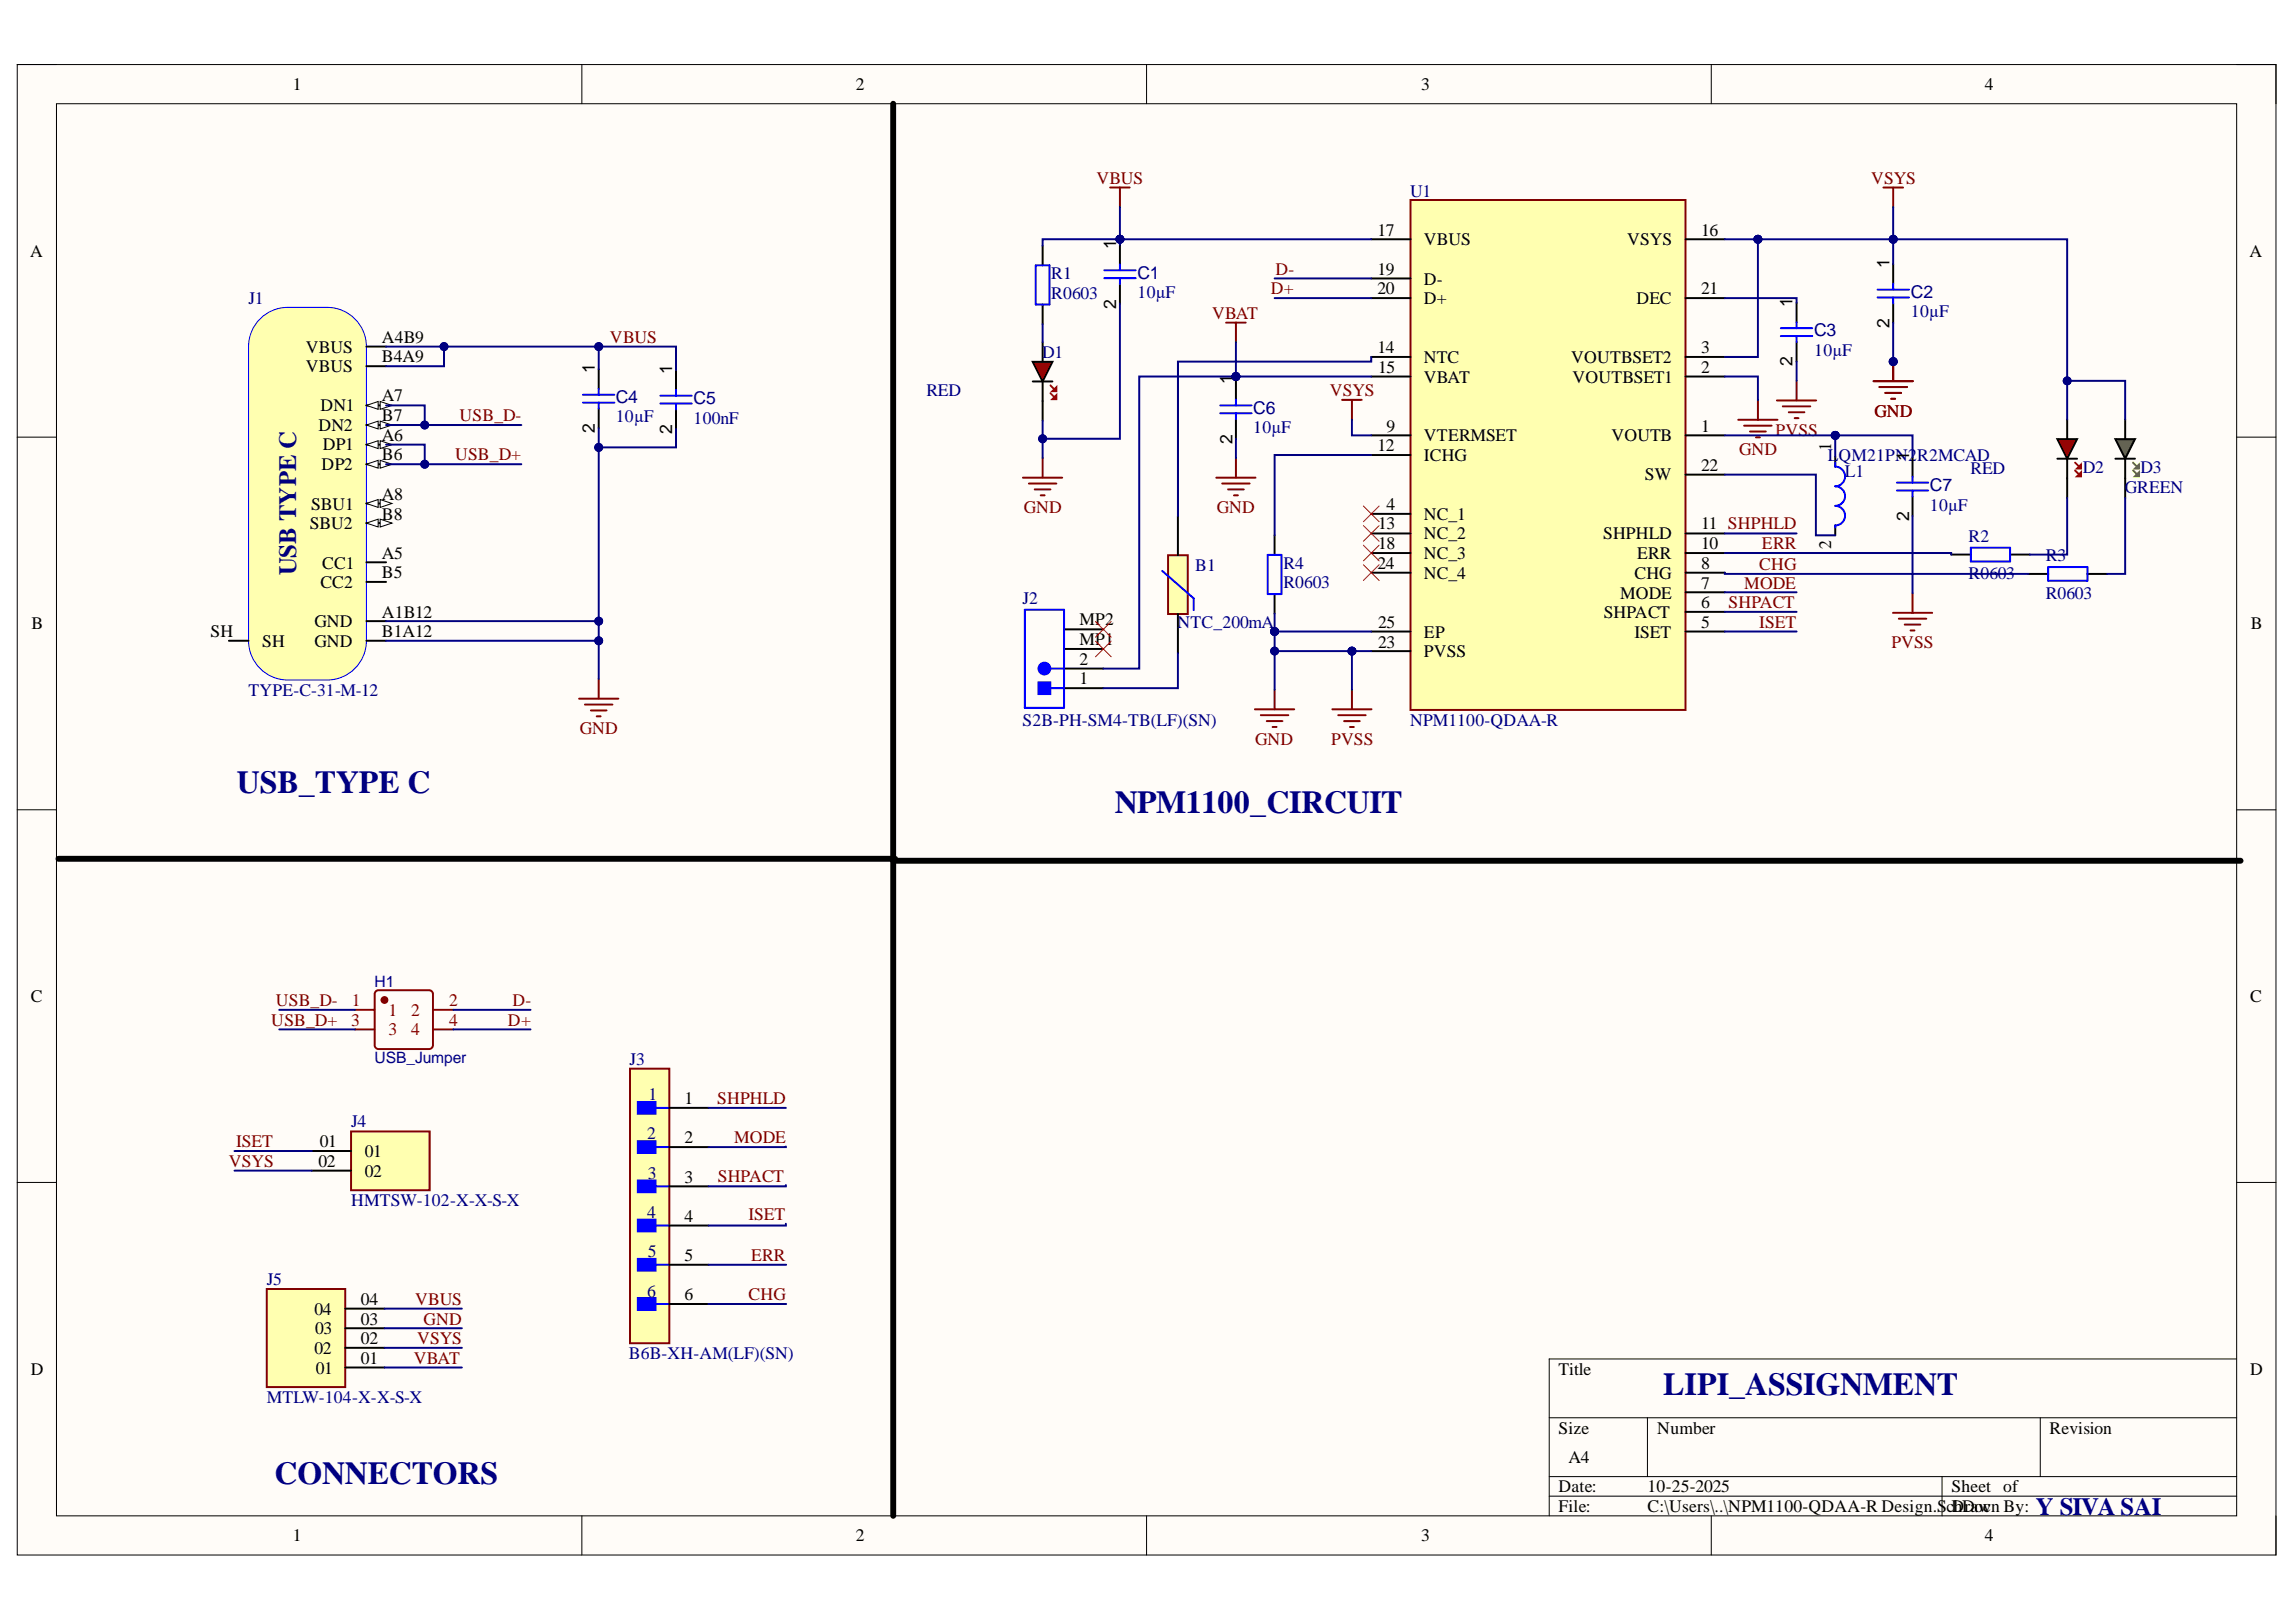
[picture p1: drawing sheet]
<svg xmlns="http://www.w3.org/2000/svg" width="297mm" height="210mm" viewBox="0 0 297 210" stroke-linecap="round" stroke-linejoin="round" font-family="sans-serif">
<defs><g id="words">
<g font-size="4.1" fill="#000080">
<text x="30.6" y="102.6">USB_TYPE C</text>
<text x="144.2" y="105.2">NPM1100_CIRCUIT</text>
<text x="215.2" y="180.5">LIPI_ASSIGNMENT</text>
<text x="35.5" y="192">CONNECTORS</text>
</g>
<g font-size="3.2" fill="#000080">
<text x="38.3" y="74.4" transform="rotate(-90 38.3 74.4)">USB TYPE C</text>
<text x="263.4" y="196">Y SIVA SAI</text>
</g>
<g font-size="2.3">
<text x="37.9" y="11.7">1</text>
<text x="110.7" y="11.7">2</text>
<text x="183.9" y="11.7">3</text>
<text x="256.8" y="11.7">4</text>
<text x="3.9" y="33.3">A</text>
<text x="144.4" y="32.2" transform="rotate(-90 144.4 32.2)">1</text>
<text x="178.2" y="30.5">17</text>
<text x="178.2" y="35.6">19</text>
<text x="184.2" y="31.8">VBUS</text>
<text x="210.5" y="31.8">VSYS</text>
<text x="220.1" y="30.5">16</text>
<text x="244.4" y="34.7" transform="rotate(-90 244.4 34.7)">1</text>
<text x="291" y="33.3">A</text>
<text x="144.4" y="40" transform="rotate(-90 144.4 40)">2</text>
<text x="178.2" y="38.1">20</text>
<text x="184.2" y="39.4">D+</text>
<text x="184.2" y="36.8">D-</text>
<text x="211.7" y="39.4">DEC</text>
<text x="220.1" y="38.1">21</text>
<text x="231.9" y="39.7" transform="rotate(-90 231.9 39.7)">1</text>
<text x="39.6" y="45.6">VBUS</text>
<text x="49.4" y="44.4">A4B9</text>
<text x="49.4" y="46.9">B4A9</text>
<text x="178.2" y="45.7">14</text>
<text x="184.2" y="47">NTC</text>
<text x="203.2" y="47">VOUTBSET2</text>
<text x="220.1" y="45.7">3</text>
<text x="231.9" y="47.4" transform="rotate(-90 231.9 47.4)">2</text>
<text x="244.4" y="42.4" transform="rotate(-90 244.4 42.4)">2</text>
<text x="39.6" y="48.2">VBUS</text>
<text x="41.4" y="53.2">DN1</text>
<text x="49.4" y="52">A7</text>
<text x="77" y="48.3" transform="rotate(-90 77 48.3)">1</text>
<text x="86.9" y="48.4" transform="rotate(-90 86.9 48.4)">1</text>
<text x="159.4" y="49.7" transform="rotate(-90 159.4 49.7)">1</text>
<text x="178.3" y="48.2">15</text>
<text x="184.2" y="49.5">VBAT</text>
<text x="203.4" y="49.5">VOUTBSET1</text>
<text x="220.1" y="48.2">2</text>
<text x="41.2" y="55.8">DN2</text>
<text x="41.8" y="58.3">DP1</text>
<text x="49.4" y="57">A6</text>
<text x="49.4" y="54.5">B7</text>
<text x="49.4" y="59.6">B6</text>
<text x="77" y="56" transform="rotate(-90 77 56)">2</text>
<text x="86.9" y="56.2" transform="rotate(-90 86.9 56.2)">2</text>
<text x="159.4" y="57.4" transform="rotate(-90 159.4 57.4)">2</text>
<text x="178.2" y="58.4">12</text>
<text x="179.4" y="55.8">9</text>
<text x="184.2" y="57.1">VTERMSET</text>
<text x="184.2" y="59.6">ICHG</text>
<text x="208.5" y="57.1">VOUTB</text>
<text x="220.1" y="55.8">1</text>
<text x="236.9" y="58.4" transform="rotate(-90 236.9 58.4)">1</text>
<text x="247" y="59.6" transform="rotate(-90 247 59.6)">1</text>
<text x="40.3" y="66">SBU1</text>
<text x="41.6" y="60.8">DP2</text>
<text x="49.4" y="64.7">A8</text>
<text x="179.4" y="66">4</text>
<text x="212.8" y="62.2">SW</text>
<text x="220.1" y="60.9">22</text>
<text x="40.1" y="68.5">SBU2</text>
<text x="49.4" y="67.2">B8</text>
<text x="178.3" y="71.1">18</text>
<text x="178.3" y="68.5">13</text>
<text x="184.2" y="67.2">NC_1</text>
<text x="184.2" y="69.8">NC_2</text>
<text x="207.4" y="69.8">SHPHLD</text>
<text x="220.1" y="71.1">10</text>
<text x="220.1" y="68.5">11 SHPHLD</text>
<text x="236.9" y="71.1" transform="rotate(-90 236.9 71.1)">2</text>
<text x="247" y="67.4" transform="rotate(-90 247 67.4)">2</text>
<text x="41.4" y="76.1">CC2</text>
<text x="41.7" y="73.6">CC1</text>
<text x="49.4" y="72.3">A5</text>
<text x="49.4" y="74.9">B5</text>
<text x="178.2" y="73.7">24</text>
<text x="184.2" y="72.3">NC_3</text>
<text x="184.2" y="74.9">NC_4</text>
<text x="209.6" y="77.5">MODE</text>
<text x="211.5" y="74.9">CHG</text>
<text x="211.8" y="72.3">ERR</text>
<text x="220.1" y="76.2">7</text>
<text x="220.1" y="73.7">8</text>
<text x="4.1" y="81.4">B</text>
<text x="27.2" y="82.5">SH</text>
<text x="33.9" y="83.7">SH</text>
<text x="40.7" y="81.2">GND</text>
<text x="40.7" y="83.7">GND</text>
<text x="49.4" y="79.9">A1B12</text>
<text x="49.4" y="82.5">B1A12</text>
<text x="139.6" y="83.5">MP1</text>
<text x="139.6" y="80.9">MP2</text>
<text x="178.3" y="81.3">25</text>
<text x="178.3" y="83.8">23</text>
<text x="184.2" y="82.5">EP</text>
<text x="207.5" y="80">SHPACT</text>
<text x="211.5" y="82.5">ISET</text>
<text x="220.1" y="81.3">5</text>
<text x="220.1" y="78.7">6</text>
<text x="291.2" y="81.4">B</text>
<text x="139.6" y="88.5">1</text>
<text x="139.6" y="86">2</text>
<text x="184.2" y="85.1">PVSS</text>
<text x="4" y="129.7">C</text>
<text x="291.1" y="129.7">C</text>
<text x="88.6" y="142.9">1</text>
<text x="41.4" y="148.4">01</text>
<text x="47.2" y="149.8">01</text>
<text x="88.6" y="147.9">2</text>
<text x="41.2" y="151.1">02</text>
<text x="47.2" y="152.3">02</text>
<text x="88.6" y="153.1">3</text>
<text x="88.6" y="158.2">4</text>
<text x="88.6" y="163.2">5</text>
<text x="40.7" y="170.1">04</text>
<text x="40.8" y="172.7">03</text>
<text x="46.7" y="173.9">02</text>
<text x="46.7" y="171.4">03</text>
<text x="46.7" y="168.9">04</text>
<text x="88.6" y="168.3">6</text>
<text x="4" y="177.9">D</text>
<text x="40.7" y="175.2">02</text>
<text x="40.9" y="177.7">01</text>
<text x="46.7" y="176.5">01</text>
<text x="201.6" y="177.9">Title</text>
<text x="291.1" y="177.9">D</text>
<text x="201.6" y="185.5">Size</text>
<text x="214.4" y="185.5">Number</text>
<text x="265.2" y="185.5">Revision</text>
<text x="202.9" y="189.3">A4</text>
<text x="201.6" y="193.1">Date:</text>
<text x="201.6" y="195.7">File:</text>
<text x="213.1" y="193.1">10-25-2025</text>
<text x="213.1" y="195.7">C:\Users\..\NPM1100-QDAA-R Design.S</text>
<text x="251.8" y="195.7">cDrawn By:</text>
<text x="252.5" y="193.1">Sheet of</text>
<text x="252.8" y="195.7">hDoc</text>
<text x="37.9" y="199.5">1</text>
<text x="110.7" y="199.5">2</text>
<text x="183.9" y="199.5">3</text>
<text x="256.8" y="199.5">4</text>
</g>
<g font-size="2.3" fill="#800000">
<text x="141.8" y="23.8">VBUS</text>
<text x="242.1" y="23.8">VSYS</text>
<text x="165" y="35.6">D-</text>
<text x="156.8" y="41.3">VBAT</text>
<text x="164.4" y="38.1">D+</text>
<text x="78.9" y="44.4">VBUS</text>
<text x="172" y="51.3">VSYS</text>
<text x="242.5" y="53.9">GND</text>
<text x="58.9" y="59.6">USB_D+</text>
<text x="59.5" y="54.5">USB_D-</text>
<text x="225" y="58.9">GND</text>
<text x="229.7" y="56.4">PVSS</text>
<text x="132.5" y="66.4">GND</text>
<text x="157.4" y="66.4">GND</text>
<text x="227.9" y="71.1">ERR</text>
<text x="225.7" y="76.2">MODE</text>
<text x="227.6" y="73.8">CHG</text>
<text x="223.6" y="78.7">SHPACT</text>
<text x="227.6" y="81.3">ISET</text>
<text x="244.7" y="83.9">PVSS</text>
<text x="75" y="95">GND</text>
<text x="162.4" y="96.4">GND</text>
<text x="172.2" y="96.4">PVSS</text>
<text x="35.7" y="130.2">USB_D-</text>
<text x="66.3" y="130.2">D-</text>
<text x="35.1" y="132.7">USB_D+</text>
<text x="65.7" y="132.7">D+</text>
<text x="92.8" y="142.9">SHPHLD</text>
<text x="30.5" y="148.4">ISET</text>
<text x="95" y="147.9">MODE</text>
<text x="29.6" y="151.1">VSYS</text>
<text x="92.9" y="152.9">SHPACT</text>
<text x="96.8" y="157.9">ISET</text>
<text x="97.2" y="163.2">ERR</text>
<text x="53.7" y="168.9">VBUS</text>
<text x="54" y="173.9">VSYS</text>
<text x="54.8" y="171.4">GND</text>
<text x="96.8" y="168.3">CHG</text>
<text x="53.5" y="176.5">VBAT</text>
</g>
<g font-size="2.3" fill="#000080">
<text x="182.4" y="25.4">U1</text>
<text x="32.1" y="39.3">J1</text>
<text x="136" y="36.2">R1</text>
<text x="136" y="38.7">R0603</text>
<text x="147.2" y="38.5">10µF</text>
<text x="147.2" y="36.1">C1</text>
<text x="247.2" y="41.1">10µF</text>
<text x="247.2" y="38.5">C2</text>
<text x="134.8" y="46.3">D1</text>
<text x="234.7" y="46">10µF</text>
<text x="234.7" y="43.5">C3</text>
<text x="79.7" y="52.1">C4</text>
<text x="89.7" y="52.3">C5</text>
<text x="119.9" y="51.3">RED</text>
<text x="162.1" y="53.6">C6</text>
<text x="79.7" y="54.7">10µF</text>
<text x="89.7" y="54.8">100nF</text>
<text x="162.1" y="56">10µF</text>
<text x="236.5" y="59.6">LQM21PN2</text>
<text x="248" y="59.6">R2MCAD</text>
<text x="238.7" y="61.7">L1</text>
<text x="249.7" y="63.5">C7</text>
<text x="254.9" y="61.3">RED</text>
<text x="269.5" y="61.2">D2</text>
<text x="274.9" y="63.8">GREEN</text>
<text x="276.9" y="61.2">D3</text>
<text x="249.7" y="66.1">10µF</text>
<text x="254.7" y="70.1">R2</text>
<text x="154.6" y="73.9">B1</text>
<text x="166" y="73.6">R4</text>
<text x="166" y="76.1">R0603</text>
<text x="254.7" y="74.9">R0603</text>
<text x="264.7" y="72.7">R3</text>
<text x="264.7" y="77.5">R0603</text>
<text x="132.3" y="78.1">J2</text>
<text x="152.3" y="81.3">NTC_200mA</text>
<text x="32.1" y="90.1">TYPE-C-31-M-12</text>
<text x="132.3" y="93.9">S2B-PH-SM4-TB(LF)(SN)</text>
<text x="182.4" y="93.9">NPM1100-QDAA-R</text>
<text x="81.5" y="137.8">J3</text>
<text x="83.9" y="142.4">1</text>
<text x="45.4" y="145.9">J4</text>
<text x="83.7" y="147.4">2</text>
<text x="83.8" y="152.6">3</text>
<text x="45.4" y="156.1">HMTSW-102-X-X-S-X</text>
<text x="83.7" y="157.6">4</text>
<text x="34.5" y="166.3">J5</text>
<text x="83.7" y="167.8">6</text>
<text x="83.8" y="162.7">5</text>
<text x="81.4" y="175.9">B6B-XH-AM(LF)(SN)</text>
<text x="34.5" y="181.6">MTLW-104-X-X-S-X</text>
</g>
<g font-size="2.3" fill="#800">
<text x="45.5" y="130.2">1</text>
<text x="50.2" y="131.5">1</text>
<text x="53.2" y="131.5">2</text>
<text x="58.1" y="130.2">2</text>
<text x="45.4" y="132.7">3</text>
<text x="50.2" y="134">3</text>
<text x="53.2" y="134">4</text>
<text x="58.1" y="132.7">4</text>
</g>
<g font-size="2" fill="#000080">
<text x="48.5" y="127.7">H1</text>
<text x="48.5" y="137.6">USB_Jumper</text>
</g>
</g></defs>
<path d="M2.2 8.4h292.2v192.8h-292.2z" fill-rule="evenodd" fill="#fffcf8"/>
<path d="M2.2 8.4h292.2v192.8h-292.2z" fill="none" stroke="#000" stroke-width=".13"/>
<path d="M7.3 13.4h282.1v182.8h-282.1z" fill-rule="evenodd" fill="#fffcf8"/>
<g fill="none" stroke="#000" stroke-width=".13">
<path d="M2.2 8.3h5.1M7.3 13.4h282.1v182.8h-282.1zM75.3 8.3v5.1M148.3 8.3v5.1M221.4 8.4v5M289.4 8.4h5v5M2.2 56.6h5.1M289.4 56.6h5M2.2 104.8h5.1M289.4 104.8h5M2.2 153h5.1M289.4 153h5"/>
<path d="M289.4 175.9h-89v20.3M75.3 196.2v5M148.3 196.2v5M200.4 183.5h89M200.4 191.1h89M200.4 193.6h89M213.1 183.5v7.6M221.4 196.2v5M251.2 191.1v5.1M264 183.5v7.6M294.4 196.2v5"/>
</g>
<path d="M237.4 59.1v1.3M237.4 68v1.3" fill="none" stroke="#000" stroke-width=".25"/>
<path d="M237.4 59.9v.5a1.27 1.27 0 0 1 1.3 1.3 1.27 1.27 0 0 1-1.3 1.2 1.27 1.27 0 0 1 1.3 1.3 1.27 1.27 0 0 1-1.3 1.3 1.27 1.27 0 0 1 1.3 1.2 1.27 1.27 0 0 1-1.3 1.3v.3" fill="none" stroke="#00f" stroke-width=".25"/>
<path d="M33.4 41.6a5.1 5.1 0 0 1 3.8-1.8h5.1a5.1 5.1 0 0 1 5.1 5.1v38a5.1 5.1 0 0 1-5.1 5.1h-5.1a5.1 5.1 0 0 1-5-5.1v-38a5.1 5.1 0 0 1 1.2-3.3z" fill="#ffffb0"/>
<path d="M33.4 41.6a5.1 5.1 0 0 1 3.8-1.8h5.1a5.1 5.1 0 0 1 5.1 5.1v38a5.1 5.1 0 0 1-5.1 5.1h-5.1a5.1 5.1 0 0 1-5-5.1v-38a5.1 5.1 0 0 1 1.2-3.3z" fill="none" stroke="#00f" stroke-width=".13"/>
<path d="M47.4 44.9h2.5M47.4 72.8h2.5M47.4 67.7h2.5M47.4 80.4h2.5" fill="none" stroke="#000" stroke-width=".25"/>
<path d="M47.4 67.7l1.5-.5v1z" fill="#f8fcff"/>
<path d="M47.4 67.7l1.5-.5v1z" fill="none" stroke="#000" stroke-width=".13"/>
<path d="M49.2 67.2l1.5 .5-1.5 .5z" fill="#f8fcff"/>
<path d="M49.2 67.2l1.5 .5-1.5 .5z" fill="none" stroke="#000" stroke-width=".13"/>
<path d="M47.4 57.5h2.5" fill="none" stroke="#000" stroke-width=".25"/>
<path d="M47.4 57.5l1.5-.5v1.1z" fill="#f8fcff"/>
<path d="M47.4 57.5l1.5-.5v1.1z" fill="none" stroke="#000" stroke-width=".13"/>
<path d="M49.2 57l1.5 .5-1.5 .6z" fill="#f8fcff"/>
<path d="M49.2 57l1.5 .5-1.5 .6z" fill="none" stroke="#000" stroke-width=".13"/>
<path d="M47.4 55h2.5" fill="none" stroke="#000" stroke-width=".25"/>
<path d="M47.4 55l1.5-.5v1z" fill="#f8fcff"/>
<path d="M47.4 55l1.5-.5v1z" fill="none" stroke="#000" stroke-width=".13"/>
<path d="M49.2 54.5l1.5 .5-1.5 .5z" fill="#f8fcff"/>
<path d="M49.2 54.5l1.5 .5-1.5 .5z" fill="none" stroke="#000" stroke-width=".13"/>
<path d="M47.4 52.5h2.5" fill="none" stroke="#000" stroke-width=".25"/>
<path d="M47.4 52.5l1.5-.5v1z" fill="#f8fcff"/>
<path d="M47.4 52.5l1.5-.5v1z" fill="none" stroke="#000" stroke-width=".13"/>
<path d="M49.2 52l1.5 .5-1.5 .5z" fill="#f8fcff"/>
<path d="M49.2 52l1.5 .5-1.5 .5z" fill="none" stroke="#000" stroke-width=".13"/>
<path d="M47.4 60.1h2.5" fill="none" stroke="#000" stroke-width=".25"/>
<path d="M47.4 60.1l1.5-.5v1z" fill="#f8fcff"/>
<path d="M47.4 60.1l1.5-.5v1z" fill="none" stroke="#000" stroke-width=".13"/>
<path d="M49.2 59.6l1.5 .5-1.5 .5z" fill="#f8fcff"/>
<path d="M49.2 59.6l1.5 .5-1.5 .5z" fill="none" stroke="#000" stroke-width=".13"/>
<path d="M47.4 65.2h2.5" fill="none" stroke="#000" stroke-width=".25"/>
<path d="M47.4 65.2l1.5-.6v1.1z" fill="#f8fcff"/>
<path d="M47.4 65.2l1.5-.6v1.1z" fill="none" stroke="#000" stroke-width=".13"/>
<path d="M49.2 64.6l1.5 .6-1.5 .5z" fill="#f8fcff"/>
<path d="M49.2 64.6l1.5 .6-1.5 .5z" fill="none" stroke="#000" stroke-width=".13"/>
<path d="M232.4 39.2v2.5M47.4 47.4h2.5M77.5 47.8v2.5M77.5 52.9v2.5M87.5 47.9v2.5M87.5 53v2.5M232.4 44.2v2.6M47.4 75.3h2.5M29.6 82.9h2.6M47.4 82.9h2.5" fill="none" stroke="#000" stroke-width=".25"/>
<g fill="none" stroke="#00f" stroke-width=".25">
<path d="M75.4 52.1h4.1M75.4 51.1h4.1M77.5 50.3v.8M77.5 52.1v.8M85.4 52.2h4.1M85.4 51.2h4.1M87.5 50.4v.8M87.5 52.2v.8M230.4 43.5h4.1M230.4 42.5h4.1M232.4 41.7v.8M232.4 43.5v.7"/>
<path d="M135.9 86.5h1.8"/>
</g>
<path d="M74.9 90.4h5.1M75.7 91.2h3.5M76.4 91.9h2.1M77.2 92.7h.5M77.5 87.9v2.5" fill="none" stroke="#800000" stroke-width=".25"/>
<circle cx="135.1" cy="86.5" r=".76" fill="#00f"/>
<g fill="none" stroke="#00f" stroke-width=".25">
<path d="M132.6 78.9h5.1v12.7h-5.1zM135.9 89.1h1.8"/>
<circle cx="135.1" cy="86.5" r=".76"/>
</g>
<path d="M137.7 89.1h5M137.7 86.5h5M137.7 84h5M137.7 81.4h5" fill="none" stroke="#000" stroke-width=".25"/>
<path d="M134.4 88.3h1.5v1.5h-1.5z" fill-rule="evenodd" fill="#00f"/>
<path d="M134 34.3h1.8v5.1h-1.8zM142.9 36h4M142.9 35h4M144.9 34.2v.8M144.9 36v.8M134.4 88.3h1.5v1.5h-1.5z" fill="none" stroke="#00f" stroke-width=".25"/>
<path d="M134.9 31.8v2.5M134.9 39.4v2.6M144.9 31.7v2.5M144.9 36.8v2.5M133.6 49.4h2.6M134.9 44.3v2.5M134.9 49.4v2.5" fill="none" stroke="#000" stroke-width=".25"/>
<path d="M133.6 46.8h2.6l-1.3 2.6z" fill-rule="evenodd" fill="#f00"/>
<path d="M133.6 46.8h2.6l-1.3 2.6zM134.9 51.9v2.5" fill="none" stroke="#000" stroke-width=".25"/>
<path d="M136.2 50.6l.5-.5v.5z" fill="#f00"/>
<path d="M135.9 49.9l.5 .5M136.2 50.6l.5-.5v.5z" fill="none" stroke="#f00" stroke-width=".25"/>
<path d="M136.7 51.1v.6h-.5z" fill="#f00"/>
<path d="M135.9 50.9l.5 .5M136.7 51.1v.6h-.5z" fill="none" stroke="#f00" stroke-width=".25"/>
<path d="M244.9 34.2v2.5M244.9 39.3v2.5M159.9 49.2v2.5M159.9 54.2v2.6M247.4 59.2v2.5M266.2 59.4h2.5M267.4 54.3v2.5M267.4 59.4v2.5M164.9 69.3v2.5M164.9 76.9v2.5M247.4 64.2v2.6" fill="none" stroke="#000" stroke-width=".25"/>
<g fill="none" stroke="#00f" stroke-width=".25">
<path d="M242.9 38.5h4.1M242.9 37.5h4.1M244.9 36.7v.8M244.9 38.5v.8M157.9 53.5h4M157.9 52.5h4M159.9 51.7v.8M159.9 53.5v.7M164 71.8h1.8v5.1h-1.8zM245.4 63.5h4.1M245.4 62.5h4.1M247.4 61.7v.8"/>
<path d="M247.4 63.5v.7"/>
</g>
<path d="M266.2 56.8h2.5l-1.3 2.6z" fill-rule="evenodd" fill="#f00"/>
<path d="M266.2 56.8h2.5l-1.3 2.6zM267.4 61.9v2.5" fill="none" stroke="#000" stroke-width=".25"/>
<path d="M268.7 60.6l.5-.5v.5z" fill="#f00"/>
<path d="M268.5 59.9l.5 .5M268.7 60.6l.5-.5v.5z" fill="none" stroke="#f00" stroke-width=".25"/>
<path d="M268.7 61.6l.5-.5v.5z" fill="#f00"/>
<path d="M268.5 60.9l.5 .5M268.7 61.6l.5-.5v.5z" fill="none" stroke="#f00" stroke-width=".25"/>
<path d="M273.7 59.4h2.5M274.9 54.3v2.5M274.9 59.4v2.5" fill="none" stroke="#000" stroke-width=".25"/>
<path d="M273.7 56.8h2.5l-1.3 2.6z" fill-rule="evenodd" fill="#0f0"/>
<path d="M273.7 56.8h2.5l-1.3 2.6zM274.9 61.9v2.5" fill="none" stroke="#000" stroke-width=".25"/>
<path d="M276.2 60.6l.5-.5v.5z" fill="#0f0"/>
<path d="M276 59.9l.5 .5M276.2 60.6l.5-.5v.5z" fill="none" stroke="#0f0" stroke-width=".25"/>
<path d="M276.2 61.6l.5-.5v.5z" fill="#0f0"/>
<path d="M276 60.9l.5 .5M276.2 61.6l.5-.5v.5z" fill="none" stroke="#0f0" stroke-width=".25"/>
<g fill="none" stroke="#800000" stroke-width=".25">
<path d="M134.9 59.3v2.5M158.6 41.8h2.6M159.9 41.8v2.5M159.9 59.3v2.5M173.6 51.7h2.6M174.9 51.7v2.6M132.3 61.8h5.1M133.1 62.6h3.6M133.9 63.3h2M134.6 64.1h.5M157.4 61.8h5M158.1 62.6h3.6"/>
<path d="M158.9 63.3h2M159.6 64.1h.5M162.4 91.8h5M163.1 92.6h3.6M163.9 93.3h2M164.6 94.1h.5M164.9 89.3v2.5M172.4 91.8h5M173.1 92.6h3.6M173.9 93.3h2M174.6 94.1h.6M174.9 89.3v2.5"/>
</g>
<path d="M182.5 25.9h35.6v66h-35.6z" fill-rule="evenodd" fill="#ffffb0"/>
<g fill="none" stroke="#800000" stroke-width=".25">
<path d="M182.5 25.9h35.6v66h-35.6zM224.9 54.3h5.1M225.6 55.1h3.6M226.4 55.8h2M227.2 56.6h.5M227.4 51.8v2.5M229.9 51.8h5.1M230.6 52.6h3.6M231.4 53.4h2M232.2 54.1h.5M232.4 49.3v2.5M242.4 49.3h5.1"/>
<path d="M243.1 50.1h3.6M243.9 50.8h2.1M244.7 51.6h.5M244.9 46.8v2.5M244.9 79.3h5.1M247.4 76.8v2.5M245.7 80.1h3.5M246.4 80.8h2M247.2 81.6h.5"/>
</g>
<g fill="none" stroke="#000" stroke-width=".25">
<path d="M177.4 31h5.1M177.4 38.6h5.1M177.4 36h5.1M218.1 31h5M218.1 38.6h5M177.4 56.3h5.1M177.4 48.7h5.1M177.4 46.2h5.1M177.4 58.9h5.1M218.1 56.3h5M218.1 48.7h5M218.1 46.2h5"/>
<path d="M177.4 66.5h5.1M177.4 74.1h5.1M177.4 71.6h5.1M177.4 69h5.1M218.1 79.2h5M218.1 76.6h5M218.1 74.1h5M218.1 71.6h5M218.1 69h5M218.1 61.4h5M177.4 81.7h5.1M177.4 84.3h5.1"/>
<path d="M218.1 81.7h5"/>
</g>
<circle cx="244.9" cy="46.8" r=".51" fill="#000080"/>
<circle cx="244.9" cy="46.8" r=".51" fill="none" stroke="#000080" stroke-width=".13"/>
<path d="M242.4 49.3h5.1M243.1 50.1h3.6M243.9 50.8h2.1M244.7 51.6h.5M244.9 46.8v2.5" fill="none" stroke="#800000" stroke-width=".25"/>
<circle cx="244.9" cy="46.8" r=".51" fill="#000080"/>
<circle cx="244.9" cy="46.8" r=".51" fill="none" stroke="#000080" stroke-width=".13"/>
<path d="M176.4 65.5l2 2M176.4 68l2 2M176.4 70.6l2 2M176.4 73.1l2 2M178.4 65.5l-2 2M178.4 68l-2 2M178.4 70.6l-2 2M178.4 73.1l-2 2" fill="none" stroke="#f00" stroke-width=".13"/>
<path d="M151.1 71.8h2.6v7.7h-2.6z" fill-rule="evenodd" fill="#ffffb0"/>
<path d="M143.6 24.3h2.6M144.9 24.3v2.5M243.7 24.3h2.5M244.9 24.3v2.5M151.1 71.8h2.6v7.7h-2.6z" fill="none" stroke="#800000" stroke-width=".25"/>
<path d="M150.4 73.9l4 3.5v1.6" fill="none" stroke="#00f" stroke-width=".25"/>
<path d="M152.4 66.8v5M152.4 79.5v5" fill="none" stroke="#000" stroke-width=".25"/>
<path d="M48.5 128.4l.2-.2 .3-.1h6.5l.3 .1 .1 .2 .1 .3v6.6l-.1 .2-.1 .2-.3 .1h-6.5l-.3-.1-.2-.2v-.2v-6.6z" fill="none" stroke="#800" stroke-width=".25"/>
<circle cx="49.7" cy="129.4" r=".38" fill="#800"/>
<g fill="none" stroke="#800" stroke-width=".25">
<path d="M45.9 130.7h2.6M45.9 133.2h2.6M56.1 130.7h2.5M56.1 133.2h2.5"/>
<circle cx="49.7" cy="129.4" r=".38"/>
</g>
<path d="M141.7 80.4l2.1 2.1M141.7 83l2.1 2M143.8 80.4l-2.1 2.1M143.8 83l-2.1 2" fill="none" stroke="#f00" stroke-width=".13"/>
<path d="M45.4 146.4h10.2v7.6h-10.2z" fill-rule="evenodd" fill="#ffffb0"/>
<path d="M45.4 146.4h10.2v7.6h-10.2z" fill="none" stroke="#800000" stroke-width=".25"/>
<path d="M40.3 149h5.1M40.3 151.5h5.1" fill="none" stroke="#000" stroke-width=".25"/>
<path d="M34.5 166.8h10.2v12.7h-10.2z" fill-rule="evenodd" fill="#ffffb0"/>
<path d="M34.5 166.8h10.2v12.7h-10.2z" fill="none" stroke="#800000" stroke-width=".25"/>
<path d="M252.4 71.8h2.6M260.1 71.8h2.5M262.4 74.3h2.6M270.1 74.3h2.5M44.7 177h5.1M44.7 174.4h5.1M44.7 171.9h5M44.7 169.3h5" fill="none" stroke="#000" stroke-width=".25"/>
<path d="M255 70.9h5.1v1.8h-5.1zM265 73.4h5.1v1.8h-5.1z" fill="none" stroke="#00f" stroke-width=".25"/>
<path d="M81.5 138.3h5.1v35.5h-5.1z" fill-rule="evenodd" fill="#ffffb0"/>
<path d="M81.5 138.3h5.1v35.5h-5.1z" fill="none" stroke="#800000" stroke-width=".25"/>
<path d="M82.5 142.6h2.3v1.5h-2.3z" fill-rule="evenodd" fill="#00f"/>
<path d="M82.5 142.6h2.3v1.5h-2.3zM84.8 143.4h1.8" fill="none" stroke="#00f" stroke-width=".25"/>
<path d="M82.5 147.7h2.3v1.5h-2.3z" fill-rule="evenodd" fill="#00f"/>
<path d="M82.5 147.7h2.3v1.5h-2.3zM84.8 148.4h1.8" fill="none" stroke="#00f" stroke-width=".25"/>
<path d="M82.5 152.8h2.3v1.5h-2.3z" fill-rule="evenodd" fill="#00f"/>
<path d="M82.5 152.8h2.3v1.5h-2.3zM84.8 153.5h1.8" fill="none" stroke="#00f" stroke-width=".25"/>
<path d="M82.5 157.8h2.3v1.6h-2.3z" fill-rule="evenodd" fill="#00f"/>
<path d="M82.5 157.8h2.3v1.6h-2.3zM84.8 158.6h1.8" fill="none" stroke="#00f" stroke-width=".25"/>
<path d="M82.5 162.9h2.3v1.5h-2.3z" fill-rule="evenodd" fill="#00f"/>
<path d="M82.5 162.9h2.3v1.5h-2.3zM84.8 163.7h1.8" fill="none" stroke="#00f" stroke-width=".25"/>
<path d="M82.5 168h2.3v1.5h-2.3z" fill-rule="evenodd" fill="#00f"/>
<path d="M82.5 168h2.3v1.5h-2.3zM84.8 168.8h1.8" fill="none" stroke="#00f" stroke-width=".25"/>
<path d="M86.6 143.4h5.1M86.6 148.4h5.1M86.6 153.5h5.1M86.6 158.6h5.1M86.6 163.7h5.1M86.6 168.8h5.1" fill="none" stroke="#000" stroke-width=".25"/>
<path d="M115.6 13.4v98h174.3" fill="none" stroke="#000" stroke-width=".76"/>
<path d="M57.4 44.9v2.5h-7.5" fill="none" stroke="#000080" stroke-width=".25"/>
<circle cx="57.4" cy="44.9" r=".51" fill="#000080"/>
<circle cx="57.4" cy="44.9" r=".51" fill="none" stroke="#000080" stroke-width=".13"/>
<path d="M77.5 44.9v2.9" fill="none" stroke="#000080" stroke-width=".25"/>
<circle cx="77.5" cy="44.9" r=".51" fill="#000080"/>
<circle cx="77.5" cy="44.9" r=".51" fill="none" stroke="#000080" stroke-width=".13"/>
<path d="M77.5 55.4v2.5h10v-2.4" fill="none" stroke="#000080" stroke-width=".25"/>
<circle cx="77.5" cy="57.9" r=".51" fill="#000080"/>
<circle cx="77.5" cy="57.9" r=".51" fill="none" stroke="#000080" stroke-width=".13"/>
<path d="M77.5 57.9v22.5" fill="none" stroke="#000080" stroke-width=".25"/>
<circle cx="77.5" cy="57.9" r=".51" fill="#000080"/>
<circle cx="77.5" cy="57.9" r=".51" fill="none" stroke="#000080" stroke-width=".13"/>
<circle cx="77.5" cy="80.4" r=".51" fill="#000080"/>
<circle cx="77.5" cy="80.4" r=".51" fill="none" stroke="#000080" stroke-width=".13"/>
<path d="M177.4 31h-32.5v.7" fill="none" stroke="#000080" stroke-width=".25"/>
<circle cx="144.9" cy="31" r=".51" fill="#000080"/>
<circle cx="144.9" cy="31" r=".51" fill="none" stroke="#000080" stroke-width=".13"/>
<circle cx="144.9" cy="31" r=".51" fill="#000080"/>
<circle cx="144.9" cy="31" r=".51" fill="none" stroke="#000080" stroke-width=".13"/>
<circle cx="144.9" cy="31" r=".51" fill="#000080"/>
<circle cx="144.9" cy="31" r=".51" fill="none" stroke="#000080" stroke-width=".13"/>
<path d="M144.9 31h-10v.8" fill="none" stroke="#000080" stroke-width=".25"/>
<circle cx="144.9" cy="31" r=".51" fill="#000080"/>
<circle cx="144.9" cy="31" r=".51" fill="none" stroke="#000080" stroke-width=".13"/>
<path d="M144.9 39.3v17.5h-10v-2.4M134.9 42v2.3" fill="none" stroke="#000080" stroke-width=".25"/>
<circle cx="134.9" cy="56.8" r=".51" fill="#000080"/>
<circle cx="134.9" cy="56.8" r=".51" fill="none" stroke="#000080" stroke-width=".13"/>
<path d="M134.9 56.8v2.5" fill="none" stroke="#000080" stroke-width=".25"/>
<circle cx="134.9" cy="56.8" r=".51" fill="#000080"/>
<circle cx="134.9" cy="56.8" r=".51" fill="none" stroke="#000080" stroke-width=".13"/>
<path d="M177.4 58.9h-12.5v10.4M164.9 84.3h12.5" fill="none" stroke="#000080" stroke-width=".25"/>
<circle cx="174.9" cy="84.3" r=".51" fill="#000080"/>
<circle cx="174.9" cy="84.3" r=".51" fill="none" stroke="#000080" stroke-width=".13"/>
<circle cx="174.9" cy="84.3" r=".51" fill="#000080"/>
<circle cx="174.9" cy="84.3" r=".51" fill="none" stroke="#000080" stroke-width=".13"/>
<circle cx="174.9" cy="84.3" r=".51" fill="#000080"/>
<circle cx="174.9" cy="84.3" r=".51" fill="none" stroke="#000080" stroke-width=".13"/>
<circle cx="164.9" cy="84.3" r=".51" fill="#000080"/>
<circle cx="164.9" cy="84.3" r=".51" fill="none" stroke="#000080" stroke-width=".13"/>
<path d="M164.9 79.4v2.3" fill="none" stroke="#000080" stroke-width=".25"/>
<circle cx="164.9" cy="81.7" r=".51" fill="#000080"/>
<circle cx="164.9" cy="81.7" r=".51" fill="none" stroke="#000080" stroke-width=".13"/>
<path d="M177.4 81.7h-12.5v7.6" fill="none" stroke="#000080" stroke-width=".25"/>
<circle cx="164.9" cy="81.7" r=".51" fill="#000080"/>
<circle cx="164.9" cy="81.7" r=".51" fill="none" stroke="#000080" stroke-width=".13"/>
<circle cx="164.9" cy="81.7" r=".51" fill="#000080"/>
<circle cx="164.9" cy="81.7" r=".51" fill="none" stroke="#000080" stroke-width=".13"/>
<circle cx="164.9" cy="81.7" r=".51" fill="#000080"/>
<circle cx="164.9" cy="81.7" r=".51" fill="none" stroke="#000080" stroke-width=".13"/>
<circle cx="164.9" cy="84.3" r=".51" fill="#000080"/>
<circle cx="164.9" cy="84.3" r=".51" fill="none" stroke="#000080" stroke-width=".13"/>
<path d="M159.9 48.7h17.5" fill="none" stroke="#000080" stroke-width=".25"/>
<circle cx="159.9" cy="48.7" r=".51" fill="#000080"/>
<circle cx="159.9" cy="48.7" r=".51" fill="none" stroke="#000080" stroke-width=".13"/>
<circle cx="159.9" cy="48.7" r=".51" fill="#000080"/>
<circle cx="159.9" cy="48.7" r=".51" fill="none" stroke="#000080" stroke-width=".13"/>
<circle cx="159.9" cy="48.7" r=".51" fill="#000080"/>
<circle cx="159.9" cy="48.7" r=".51" fill="none" stroke="#000080" stroke-width=".13"/>
<path d="M159.9 44.3v4.9" fill="none" stroke="#000080" stroke-width=".25"/>
<circle cx="159.9" cy="48.7" r=".51" fill="#000080"/>
<circle cx="159.9" cy="48.7" r=".51" fill="none" stroke="#000080" stroke-width=".13"/>
<path d="M223.1 31h21.8v3.2M159.9 56.8v2.5M174.9 54.3v2h2.5" fill="none" stroke="#000080" stroke-width=".25"/>
<circle cx="227.4" cy="31" r=".51" fill="#000080"/>
<circle cx="227.4" cy="31" r=".51" fill="none" stroke="#000080" stroke-width=".13"/>
<circle cx="227.4" cy="31" r=".51" fill="#000080"/>
<circle cx="227.4" cy="31" r=".51" fill="none" stroke="#000080" stroke-width=".13"/>
<circle cx="227.4" cy="31" r=".51" fill="#000080"/>
<circle cx="227.4" cy="31" r=".51" fill="none" stroke="#000080" stroke-width=".13"/>
<circle cx="244.9" cy="31" r=".51" fill="#000080"/>
<circle cx="244.9" cy="31" r=".51" fill="none" stroke="#000080" stroke-width=".13"/>
<path d="M223.1 38.6h9.3v.6M223.1 56.3h14.3v2.8" fill="none" stroke="#000080" stroke-width=".25"/>
<circle cx="237.4" cy="56.3" r=".51" fill="#000080"/>
<circle cx="237.4" cy="56.3" r=".51" fill="none" stroke="#000080" stroke-width=".13"/>
<circle cx="237.4" cy="56.3" r=".51" fill="#000080"/>
<circle cx="237.4" cy="56.3" r=".51" fill="none" stroke="#000080" stroke-width=".13"/>
<circle cx="237.4" cy="56.3" r=".51" fill="#000080"/>
<circle cx="237.4" cy="56.3" r=".51" fill="none" stroke="#000080" stroke-width=".13"/>
<path d="M237.4 56.3h10v2.9" fill="none" stroke="#000080" stroke-width=".25"/>
<circle cx="237.4" cy="56.3" r=".51" fill="#000080"/>
<circle cx="237.4" cy="56.3" r=".51" fill="none" stroke="#000080" stroke-width=".13"/>
<path d="M244.9 31h22.5v23.3" fill="none" stroke="#000080" stroke-width=".25"/>
<circle cx="267.4" cy="49.3" r=".51" fill="#000080"/>
<circle cx="267.4" cy="49.3" r=".51" fill="none" stroke="#000080" stroke-width=".13"/>
<circle cx="244.9" cy="31" r=".51" fill="#000080"/>
<circle cx="244.9" cy="31" r=".51" fill="none" stroke="#000080" stroke-width=".13"/>
<path d="M267.4 49.3h7.5v5" fill="none" stroke="#000080" stroke-width=".25"/>
<circle cx="267.4" cy="49.3" r=".51" fill="#000080"/>
<circle cx="267.4" cy="49.3" r=".51" fill="none" stroke="#000080" stroke-width=".13"/>
<path d="M227.4 31v15.2h-4.3M223.1 48.7h4.3v3.1M223.1 61.4h11.8v7.9h2.5M223.1 69h9.3M223.1 76.6h9.3M223.1 79.2h9.3M247.4 66.8v10M223.1 81.7h9.3" fill="none" stroke="#000080" stroke-width=".25"/>
<circle cx="227.4" cy="31" r=".51" fill="#000080"/>
<circle cx="227.4" cy="31" r=".51" fill="none" stroke="#000080" stroke-width=".13"/>
<path d="M232.4 46.8v2.5M244.9 41.8v5" fill="none" stroke="#000080" stroke-width=".25"/>
<circle cx="244.9" cy="46.8" r=".51" fill="#000080"/>
<circle cx="244.9" cy="46.8" r=".51" fill="none" stroke="#000080" stroke-width=".13"/>
<path d="M159.9 48.7h-12.5v37.8h-4.7M152.4 84.5v4.6h-9.7" fill="none" stroke="#000080" stroke-width=".25"/>
<circle cx="159.9" cy="48.7" r=".51" fill="#000080"/>
<circle cx="159.9" cy="48.7" r=".51" fill="none" stroke="#000080" stroke-width=".13"/>
<path d="M144.9 26.8v4.2M177.4 46.2v.6h-25v20" fill="none" stroke="#000080" stroke-width=".25"/>
<circle cx="144.9" cy="31" r=".51" fill="#000080"/>
<circle cx="144.9" cy="31" r=".51" fill="none" stroke="#000080" stroke-width=".13"/>
<path d="M244.9 26.8v4.2" fill="none" stroke="#000080" stroke-width=".25"/>
<circle cx="244.9" cy="31" r=".51" fill="#000080"/>
<circle cx="244.9" cy="31" r=".51" fill="none" stroke="#000080" stroke-width=".13"/>
<path d="M174.9 84.3v5" fill="none" stroke="#000080" stroke-width=".25"/>
<circle cx="174.9" cy="84.3" r=".51" fill="#000080"/>
<circle cx="174.9" cy="84.3" r=".51" fill="none" stroke="#000080" stroke-width=".13"/>
<path d="M164.9 36h12.5M164.9 38.6h12.5M49.9 52.5h5v2.5h-5" fill="none" stroke="#000080" stroke-width=".25"/>
<circle cx="54.9" cy="55" r=".51" fill="#000080"/>
<circle cx="54.9" cy="55" r=".51" fill="none" stroke="#000080" stroke-width=".13"/>
<path d="M49.9 57.5h5v2.6h-5" fill="none" stroke="#000080" stroke-width=".25"/>
<circle cx="54.9" cy="60.1" r=".51" fill="#000080"/>
<circle cx="54.9" cy="60.1" r=".51" fill="none" stroke="#000080" stroke-width=".13"/>
<path d="M49.9 80.4h27.6v2.5" fill="none" stroke="#000080" stroke-width=".25"/>
<circle cx="77.5" cy="82.9" r=".51" fill="#000080"/>
<circle cx="77.5" cy="82.9" r=".51" fill="none" stroke="#000080" stroke-width=".13"/>
<circle cx="77.5" cy="80.4" r=".51" fill="#000080"/>
<circle cx="77.5" cy="80.4" r=".51" fill="none" stroke="#000080" stroke-width=".13"/>
<path d="M49.9 82.9h27.6v5" fill="none" stroke="#000080" stroke-width=".25"/>
<circle cx="77.5" cy="82.9" r=".51" fill="#000080"/>
<circle cx="77.5" cy="82.9" r=".51" fill="none" stroke="#000080" stroke-width=".13"/>
<path d="M49.9 44.9h37.6v3" fill="none" stroke="#000080" stroke-width=".25"/>
<circle cx="57.4" cy="44.9" r=".51" fill="#000080"/>
<circle cx="57.4" cy="44.9" r=".51" fill="none" stroke="#000080" stroke-width=".13"/>
<circle cx="77.5" cy="44.9" r=".51" fill="#000080"/>
<circle cx="77.5" cy="44.9" r=".51" fill="none" stroke="#000080" stroke-width=".13"/>
<path d="M54.9 55h12.5" fill="none" stroke="#000080" stroke-width=".25"/>
<circle cx="54.9" cy="55" r=".51" fill="#000080"/>
<circle cx="54.9" cy="55" r=".51" fill="none" stroke="#000080" stroke-width=".13"/>
<path d="M54.9 60.1h12.5" fill="none" stroke="#000080" stroke-width=".25"/>
<circle cx="54.9" cy="60.1" r=".51" fill="#000080"/>
<circle cx="54.9" cy="60.1" r=".51" fill="none" stroke="#000080" stroke-width=".13"/>
<g fill="none" stroke="#000080" stroke-width=".25">
<path d="M223.1 71.6h29.3v.2M223.1 74.1v.2h39.3M267.4 64.4v7.4h-4.8M274.9 64.4v9.9h-2.3M36.1 130.7h9.8M36.1 133.2h9.8M58.6 130.7h10M58.6 133.2h10M30.3 149h10M30.3 151.5h10M91.7 143.4h10M101.7 148.4h-10"/>
<path d="M101.7 153.4v.1h-10M101.7 158.4v.2h-10M49.7 169.3h10.1M49.7 171.9h10.1M49.8 174.4h10M49.8 177h10M91.7 163.7h10M91.7 168.8h10"/>
</g>
<path d="M7.6 111.1h108.2M115.6 111.1v85.1" fill="none" stroke="#000" stroke-width=".76"/>
<use href="#words"/>
</svg>
